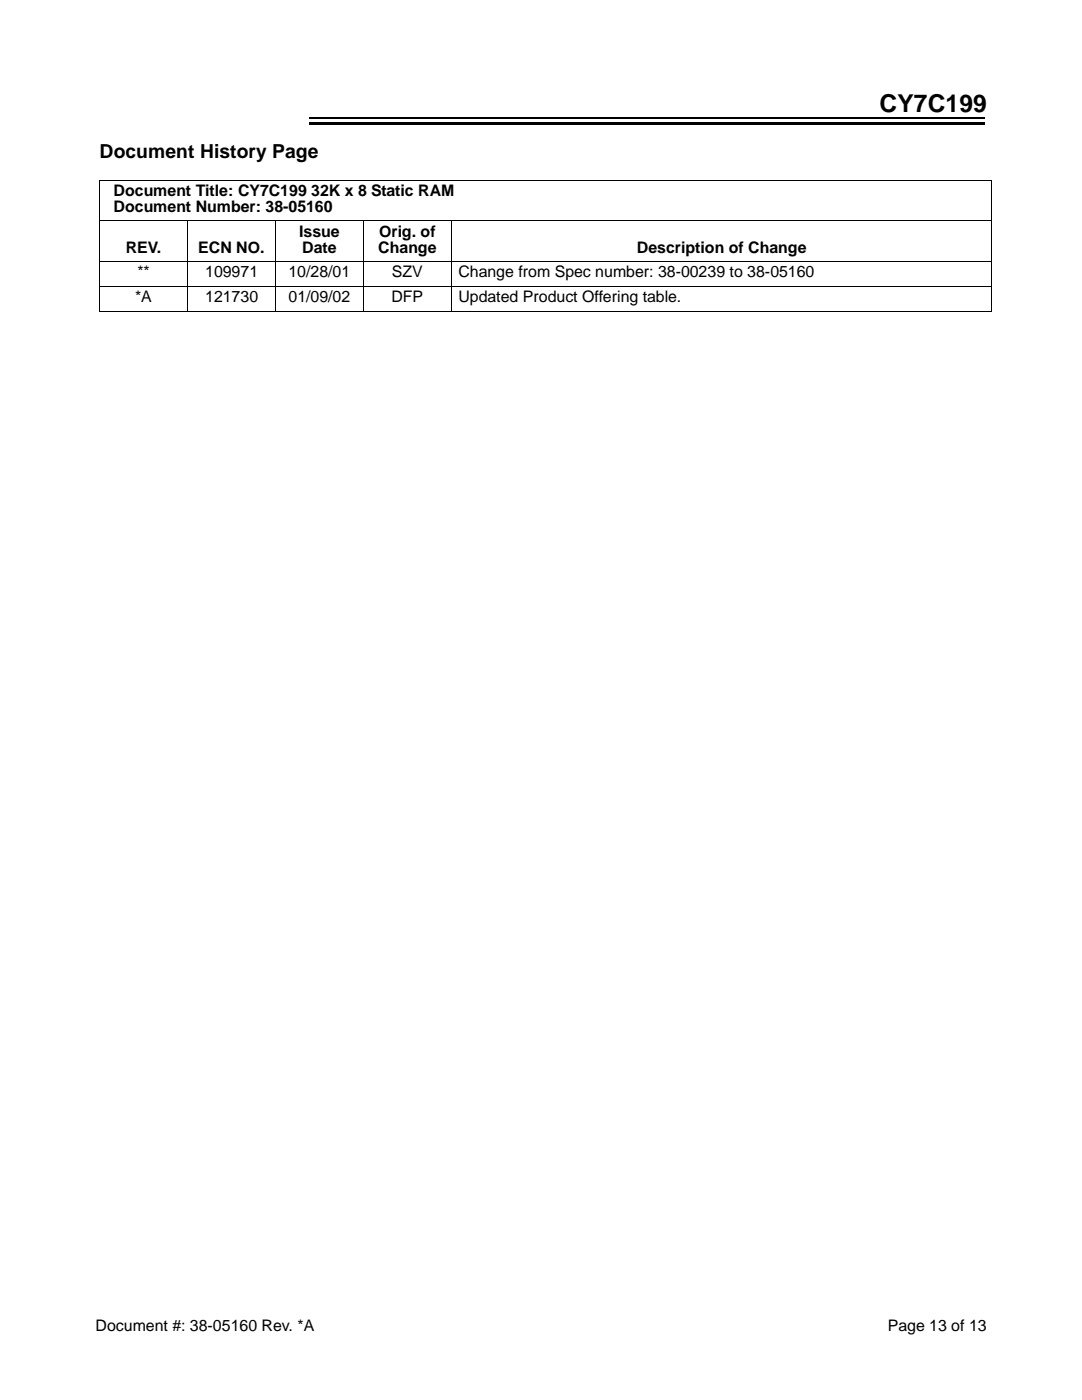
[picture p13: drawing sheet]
<svg xmlns="http://www.w3.org/2000/svg" width="216mm" height="279mm" viewBox="0 0 216 279" stroke-linecap="round" stroke-linejoin="round" font-family="sans-serif">
<defs><g id="words">
<text font-size="4.9" x="175.5" y="22.4">CY7C199</text>
<text font-size="3.9" x="19.9" y="31.5">Document History Page</text>
<g font-size="3.2">
<text x="22.7" y="39.1">Document Title: CY7C199 32K x 8 Static RAM</text>
<text x="22.7" y="42.3">Document Number: 38-05160</text>
<text x="59.7" y="47.3">Issue</text>
<text x="75.6" y="47.3">Orig. of</text>
<text x="25.1" y="50.4">REV.</text>
<text x="39.6" y="50.4">ECN NO.</text>
<text x="60.3" y="50.4">Date</text>
<text x="75.5" y="50.4">Change</text>
<text x="127.1" y="50.4">Description of Change</text>
<text x="27.4" y="55.3">**</text>
<text x="40.9" y="55.3">109971</text>
<text x="57.6" y="55.3">10/28/01</text>
<text x="78.2" y="55.3">SZV</text>
<text x="91.5" y="55.3">Change from Spec number: 38-00239 to 38-05160</text>
<text x="27" y="60.3">*A</text>
<text x="40.9" y="60.3">121730</text>
<text x="57.6" y="60.3">01/09/02</text>
<text x="78.1" y="60.3">DFP</text>
<text x="91.5" y="60.3">Updated Product Offering table.</text>
<text x="19.1" y="265.7">Document #: 38-05160 Rev. *A</text>
<text x="177.2" y="265.7">Page 13 of 13</text>
</g>
</g></defs>
<path d="M61.8 24.4h134.7v.6h-134.7z" fill-rule="evenodd" fill="#000"/>
<path d="M61.8 23.5h134.7" fill="none" stroke="#000" stroke-width=".21"/>
<path d="M60 18.1h1.7v8.5h-1.7z" fill-rule="evenodd" fill="#fff"/>
<path d="M20.2 12.8h41v13.4h-41z" fill="#fff"/>
<path d="M19.8 36h178.1M19.9 36v26M197.9 36v26M19.8 44.1h178.1M19.8 52.2h178.1M19.8 57.1h178.1M37.4 44v18.2M55 44v18.2M72.5 44v18.2M90.1 44v18.2M19.8 62.1h178.1" fill="none" stroke="#000" stroke-width=".2"/>
<use href="#words"/>
</svg>
